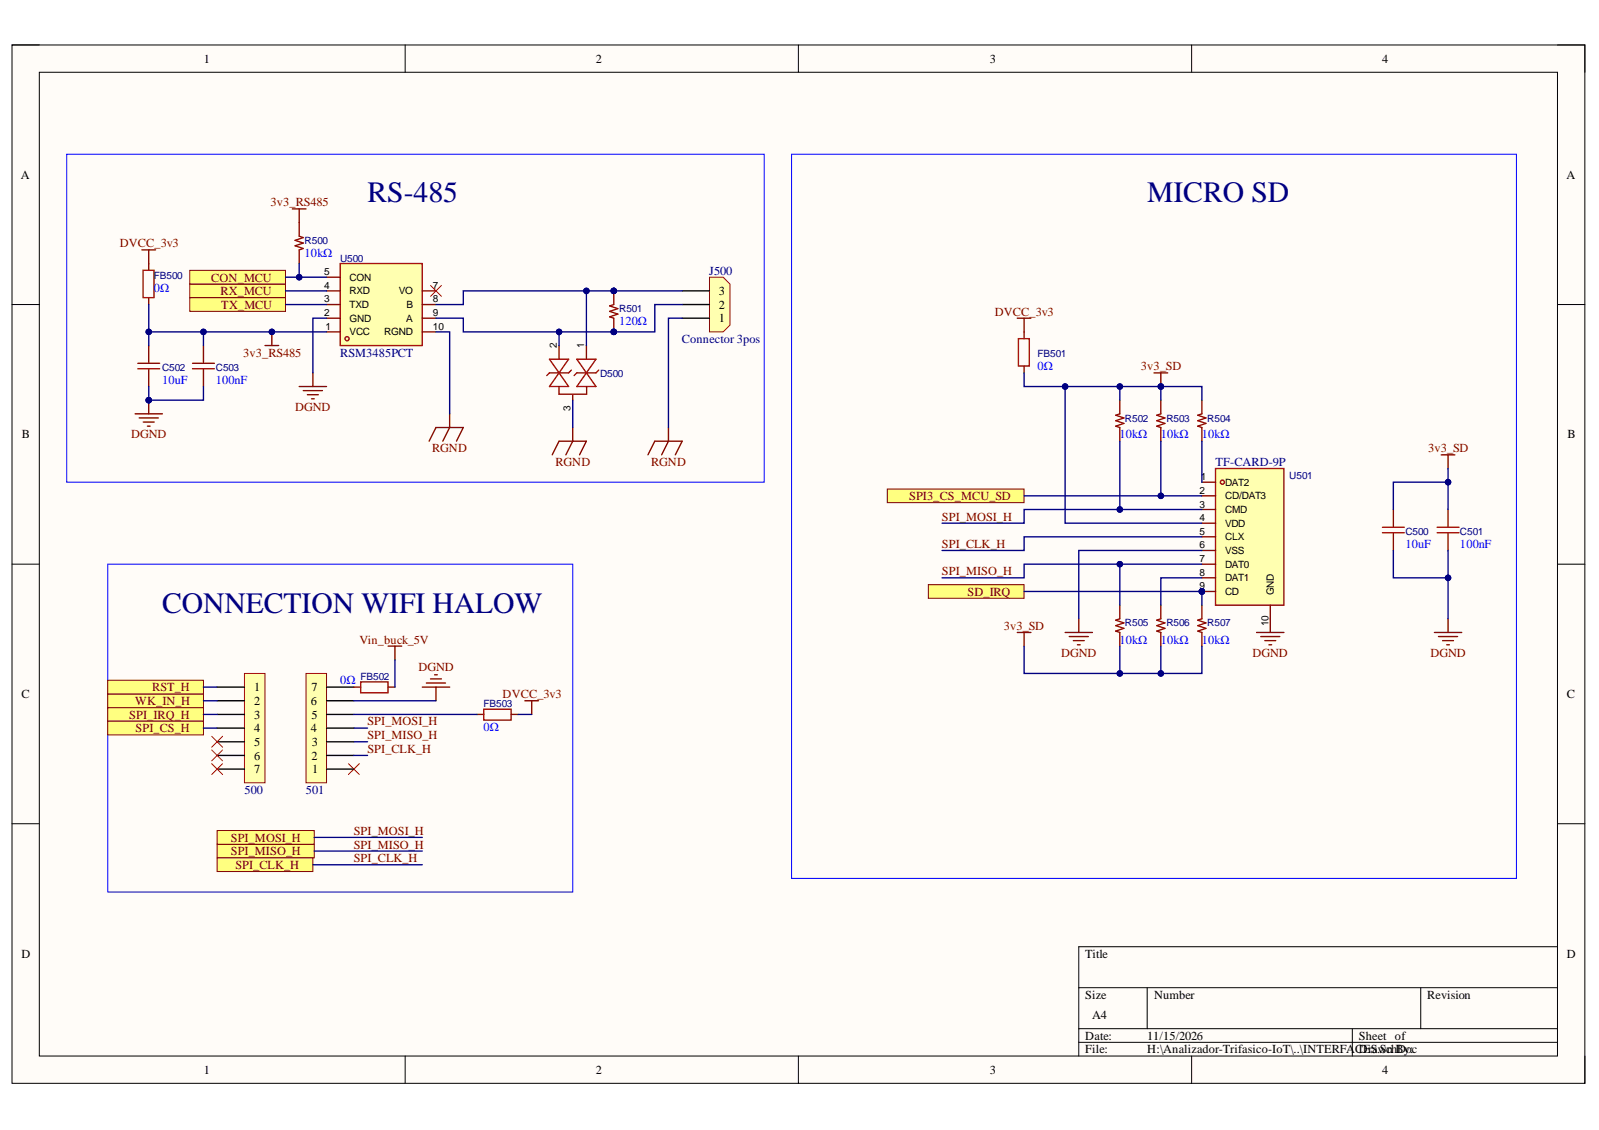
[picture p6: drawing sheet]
<svg xmlns="http://www.w3.org/2000/svg" width="297mm" height="210mm" viewBox="0 0 297 210" stroke-linecap="round" stroke-linejoin="round" font-family="sans-serif">
<defs><g id="words">
<g font-size="5.5" fill="#000080">
<text x="68.2" y="37.6">RS-485</text>
<text x="213.1" y="37.6">MICRO SD</text>
<text x="30.1" y="113.8">CONNECTION WIFI HALOW</text>
</g>
<g font-size="2.3">
<text x="37.9" y="11.7">1</text>
<text x="110.7" y="11.7">2</text>
<text x="183.9" y="11.7">3</text>
<text x="256.8" y="11.7">4</text>
<text x="3.9" y="33.3">A</text>
<text x="291" y="33.3">A</text>
<text x="133.5" y="59.9">1</text>
<text x="133.5" y="57.4">2</text>
<text x="133.5" y="54.8">3</text>
<text x="4.1" y="81.4">B</text>
<text x="291.2" y="81.4">B</text>
<text x="4" y="129.7">C</text>
<text x="47.2" y="128.4">1</text>
<text x="47.2" y="130.9">2</text>
<text x="57.8" y="130.9">6</text>
<text x="57.8" y="128.4">7</text>
<text x="291.1" y="129.7">C</text>
<text x="47.2" y="133.5">3</text>
<text x="47.2" y="136">4</text>
<text x="57.8" y="136">4</text>
<text x="57.8" y="133.5">5</text>
<text x="47.2" y="138.5">5</text>
<text x="47.2" y="141.1">6</text>
<text x="47.2" y="143.6">7</text>
<text x="57.8" y="141.1">2</text>
<text x="57.9" y="138.5">3</text>
<text x="58" y="143.6">1</text>
<text x="4" y="177.9">D</text>
<text x="201.6" y="177.9">Title</text>
<text x="291.1" y="177.9">D</text>
<text x="201.6" y="185.5">Size</text>
<text x="214.4" y="185.5">Number</text>
<text x="265.1" y="185.5">Revision</text>
<text x="202.9" y="189.3">A4</text>
<text x="201.6" y="193.1">Date:</text>
<text x="201.6" y="195.7">File:</text>
<text x="213.1" y="193.1">11/15/2026</text>
<text x="213.1" y="195.7">H:\Analizador-Trifasico-IoT\..\INTERFA</text>
<text x="251.8" y="195.7">CES.Sn Doc</text>
<text x="252.4" y="193.1">Sheet of</text>
<text x="252.4" y="195.7">DrawchBy:</text>
<text x="37.9" y="199.5">1</text>
<text x="110.7" y="199.5">2</text>
<text x="183.9" y="199.5">3</text>
<text x="256.8" y="199.5">4</text>
</g>
<g font-size="2.3" fill="#800000">
<text x="50.2" y="38.4">3v3_RS485</text>
<text x="22.2" y="46">DVCC_3v3</text>
<text x="39.2" y="52.3">CON_MCU</text>
<text x="40.9" y="54.8">RX_MCU</text>
<text x="41.1" y="57.4">TX_MCU</text>
<text x="184.8" y="58.6">DVCC_3v3</text>
<text x="45.2" y="66.2">3v3_RS485</text>
<text x="211.9" y="68.8">3v3_SD</text>
<text x="54.8" y="76.4">DGND</text>
<text x="24.4" y="81.4">DGND</text>
<text x="80.3" y="84">RGND</text>
<text x="265.3" y="84">3v3_SD</text>
<text x="103.2" y="86.5">RGND</text>
<text x="120.9" y="86.5">RGND</text>
<text x="168.9" y="92.9">SPI3_CS_MCU_SD</text>
<text x="175" y="96.7">SPI_MOSI_H</text>
<text x="175" y="101.8">SPI_CLK_H</text>
<text x="175" y="106.9">SPI_MISO_H</text>
<text x="179.7" y="110.7">SD_IRQ</text>
<text x="66.8" y="119.5">Vin_buck_5V</text>
<text x="186.5" y="117">3v3_SD</text>
<text x="77.7" y="124.6">DGND</text>
<text x="197.1" y="122.1">DGND</text>
<text x="232.7" y="122.1">DGND</text>
<text x="265.7" y="122.1">DGND</text>
<text x="25.1" y="130.9">WK_IN_H</text>
<text x="28.2" y="128.4">RST_H</text>
<text x="93.4" y="129.7">DVCC_3v3</text>
<text x="24" y="133.5">SPI_IRQ_H</text>
<text x="25.2" y="136">SPI_CS_H</text>
<text x="68.2" y="134.7">SPI_MOSI_H</text>
<text x="68.2" y="137.3">SPI_MISO_H</text>
<text x="68.2" y="139.8">SPI_CLK_H</text>
<text x="65.7" y="155.1">SPI_MOSI_H</text>
<text x="42.9" y="158.9">SPI_MISO_H</text>
<text x="42.9" y="156.4">SPI_MOSI_H</text>
<text x="43.7" y="161.4">SPI_CLK_H</text>
<text x="65.7" y="157.6">SPI_MISO_H</text>
<text x="65.7" y="160.2">SPI_CLK_H</text>
</g>
<g font-size="2.3" fill="#00f">
<text x="56.6" y="47.7">10kΩ</text>
<text x="28.6" y="54.3">0Ω</text>
<text x="115" y="60.4">120Ω</text>
<text x="30.1" y="71.3">10uF</text>
<text x="40.1" y="71.3">100nF</text>
<text x="192.7" y="68.8">0Ω</text>
<text x="208" y="81.4">10kΩ</text>
<text x="215.7" y="81.4">10kΩ</text>
<text x="223.3" y="81.4">10kΩ</text>
<text x="261.1" y="101.8">10uF</text>
<text x="271.2" y="101.8">100nF</text>
<text x="208" y="119.5">10kΩ</text>
<text x="215.7" y="119.5">10kΩ</text>
<text x="223.3" y="119.5">10kΩ</text>
<text x="63.2" y="127.1">0Ω</text>
<text x="89.8" y="135.8">0Ω</text>
</g>
<g font-size="2.3" fill="#000080">
<text x="131.8" y="51">J500</text>
<text x="126.7" y="63.7">Connector 3pos</text>
<text x="63.2" y="66.2">RSM3485PCT</text>
<text x="225.8" y="86.5">TF-CARD-9P</text>
<text x="45.4" y="147.4">500</text>
<text x="56.8" y="147.4">501</text>
</g>
<g font-size="1.9" fill="#000080">
<text x="56.6" y="45.3">R500</text>
<text x="28.6" y="51.9">FB500</text>
<text x="63.2" y="48.6">U500</text>
<text x="115" y="58">R501</text>
<text x="30.1" y="68.9">C502</text>
<text x="40.1" y="68.9">C503</text>
<text x="111.5" y="70.1">D500</text>
<text x="192.7" y="66.3">FB501</text>
<text x="209" y="78.3">R502</text>
<text x="216.7" y="78.3">R503</text>
<text x="224.3" y="78.3">R504</text>
<text x="239.5" y="89">U501</text>
<text x="261.1" y="99.4">C500</text>
<text x="271.2" y="99.4">C501</text>
<text x="209" y="116.3">R505</text>
<text x="216.7" y="116.3">R506</text>
<text x="224.3" y="116.3">R507</text>
<text x="67" y="126.3">FB502</text>
<text x="89.8" y="131.4">FB503</text>
</g>
<g font-size="1.9">
<text x="60.2" y="53.6">4</text>
<text x="60.2" y="51.1">5</text>
<text x="64.9" y="52.1">CON</text>
<text x="80.4" y="53.6">7</text>
<text x="60.2" y="58.7">2</text>
<text x="60.2" y="56.2">3</text>
<text x="64.9" y="59.7">GND</text>
<text x="64.9" y="57.2">TXD</text>
<text x="64.9" y="54.7">RXD</text>
<text x="74.1" y="54.7">VO</text>
<text x="75.4" y="59.7">A</text>
<text x="75.5" y="57.2">B</text>
<text x="80.4" y="56.2">8</text>
<text x="80.4" y="58.7">9</text>
<text x="60.5" y="61.2">1</text>
<text x="64.9" y="62.3">VCC</text>
<text x="71.4" y="62.3">RGND</text>
<text x="80.4" y="61.2">10</text>
<text x="103.4" y="64.7" transform="rotate(-90 103.4 64.7)">2</text>
<text x="108.5" y="64.7" transform="rotate(-90 108.5 64.7)">1</text>
<text x="106" y="76.3" transform="rotate(-90 106 76.3)">3</text>
<text x="223.1" y="89.2">1</text>
<text x="222.8" y="91.7">2</text>
<text x="222.8" y="94.3">3</text>
<text x="227.6" y="90.2">DAT2</text>
<text x="227.6" y="92.8">CD/DAT3</text>
<text x="227.6" y="95.3">CMD</text>
<text x="222.8" y="96.8">4</text>
<text x="222.8" y="99.4">5</text>
<text x="222.8" y="101.9">6</text>
<text x="227.6" y="97.8">VDD</text>
<text x="227.6" y="100.4">CLX</text>
<text x="222.8" y="104.4">7</text>
<text x="222.8" y="107">8</text>
<text x="227.6" y="102.9">VSS</text>
<text x="227.6" y="105.4">DAT0</text>
<text x="227.6" y="108">DAT1</text>
<text x="222.8" y="109.5">9</text>
<text x="227.6" y="110.5">CD</text>
<text x="236.6" y="110.6" transform="rotate(-90 236.6 110.6)">GND</text>
<text x="235.6" y="116.3" transform="rotate(-90 235.6 116.3)">10</text>
</g>
</g></defs>
<path d="M2.2 8.4h292.2v192.8h-292.2z" fill-rule="evenodd" fill="#fffcf8"/>
<path d="M2.2 8.4h292.2v192.8h-292.2z" fill="none" stroke="#000" stroke-width=".19"/>
<path d="M7.3 13.4h282v182.8h-282z" fill-rule="evenodd" fill="#fffcf8"/>
<g fill="none" stroke="#000" stroke-width=".19">
<path d="M2.2 8.3h5.1M7.3 13.4h282v182.8h-282zM75.3 8.3v5.1M148.3 8.3v5.1M221.4 8.4v5M289.3 8.4h5.1v5M2.2 56.6h5.1M289.3 56.6h5.1M2.2 104.8h5.1M289.3 104.8h5.1M2.2 153h5.1M289.3 153h5.1"/>
<path d="M289.3 175.9h-88.9v20.3M75.3 196.2v5M148.3 196.2v5M200.4 183.5h88.9M200.4 191.1h88.9M200.4 193.6h88.9M213.1 183.5v7.6M221.4 196.2v5M251.2 191.1v5.1M263.9 183.5v7.6M294.4 196.2v5"/>
</g>
<path d="M63.2 49h15.2v15.2h-15.2z" fill-rule="evenodd" fill="#ffffb0"/>
<g fill="none" stroke="#a00000" stroke-width=".25">
<path d="M63.2 49h15.2v15.2h-15.2zM102.1 66.7h3.5l-3.5 5.1h3.5zM106.1 68.8l-.5 .5h-3.5l-.5 .5M107.2 66.7l3.5 5.1h-3.5l3.5-5.1zM111.2 68.8l-.5 .5h-3.5l-.6 .5"/>
<circle cx="64.5" cy="62.9" r=".38"/>
</g>
<g fill="none" stroke="#800" stroke-width=".25">
<path d="M60.7 59.1h2.5M60.7 56.6h2.5M60.7 54h2.5M60.7 51.5h2.5M78.4 59.1h2.6M78.4 56.6h2.6M78.4 54h2.6M27.6 64.2v3.2M27.6 68.6v3.2M60.7 61.6h2.5M78.4 61.6h2.6M103.9 64.2v2.5"/>
<path d="M106.4 73.3v1M108.9 64.2v2.5"/>
</g>
<path d="M55.6 71.8h5.1M56.3 72.6h3.6M57.1 73.3h2M57.9 74.1h.5M58.1 69.3v2.5M83.5 76.9v2.5l-1.2 2.6M106.4 79.4v2.6l-1.3 2.5M124.2 79.4v2.6l-1.3 2.5M79.7 82l1.3-2.6h5.1l-1.3 2.6M102.6 84.5l1.3-2.5h5l-1.2 2.5M120.4 84.5l1.2-2.5h5.1l-1.3 2.5" fill="none" stroke="#800000" stroke-width=".25"/>
<path d="M25.6 67.5h4.1M25.6 68.5h4.1M103.8 71.8v1.4h5.2v-1.4" fill="none" stroke="#980000" stroke-width=".25"/>
<path d="M12.4 28.7h129.6v60.9h-129.6z" fill="none" stroke="#00f" stroke-width=".19"/>
<path d="M131.8 51.5h2.5l1.3 1.3v7.6l-1.3 1.2h-2.5z" fill-rule="evenodd" fill="#ffffb0"/>
<path d="M131.8 51.5h2.5l1.3 1.3v7.6l-1.3 1.2h-2.5z" fill="none" stroke="#980000" stroke-width=".19"/>
<path d="M126.7 59.1h5.1M126.7 56.6h5.1M126.7 54h5.1" fill="none" stroke="#000" stroke-width=".25"/>
<path d="M80 53l2 2M82 53l-2 2" fill="none" stroke="#f00" stroke-width=".19"/>
<path d="M55.6 41.3v2.6M55.6 46.4v2.6" fill="none" stroke="#800" stroke-width=".25"/>
<path d="M55.6 43.9l.7 .2-1.5 .5 1.5 .6-1.5 .5 1.5 .5-.7 .2" fill="none" stroke="#980000" stroke-width=".25"/>
<path d="M35.3 52.8h17.7v2.5h-17.7z" fill-rule="evenodd" fill="#ffff80"/>
<path d="M35.3 52.8h17.7v2.5h-17.7z" fill="none" stroke="#800000" stroke-width=".19"/>
<path d="M35.3 55.3h17.7v2.5h-17.7z" fill-rule="evenodd" fill="#ffff80"/>
<path d="M35.3 55.3h17.7v2.5h-17.7z" fill="none" stroke="#800000" stroke-width=".19"/>
<path d="M35.3 50.2h17.7v2.6h-17.7z" fill-rule="evenodd" fill="#ffff80"/>
<path d="M35.3 50.2h17.7v2.6h-17.7z" fill="none" stroke="#800000" stroke-width=".19"/>
<circle cx="223.3" cy="109.9" r=".51" fill="#000080"/>
<circle cx="223.3" cy="109.9" r=".51" fill="none" stroke="#000080" stroke-width=".19"/>
<path d="M225.8 87h12.7v25.4h-12.7z" fill-rule="evenodd" fill="#ffffb0"/>
<g fill="none" stroke="#a00000" stroke-width=".25">
<path d="M225.8 87h12.7v25.4h-12.7z"/>
<circle cx="227.1" cy="89.6" r=".38"/>
</g>
<path d="M223.3 89.6h2.5M223.3 92.1h2.5M223.3 94.6h2.5M223.3 97.2h2.5M223.3 99.7h2.5M223.3 102.3h2.5M223.3 104.8h2.5M223.3 107.3h2.5M223.3 109.9h2.5" fill="none" stroke="#800" stroke-width=".25"/>
<circle cx="223.3" cy="109.9" r=".51" fill="#000080"/>
<circle cx="223.3" cy="109.9" r=".51" fill="none" stroke="#000080" stroke-width=".19"/>
<path d="M258.8 94.6v3.2M258.8 99.1v3.2M236 112.4v2.5" fill="none" stroke="#800" stroke-width=".25"/>
<path d="M256.8 97.9h4.1M256.8 99h4.1" fill="none" stroke="#980000" stroke-width=".25"/>
<path d="M189 59.1h2.5M190.2 59.1v2.6M233.4 117.5h5.1M234.2 118.2h3.5M235 119h2M235.7 119.8h.5M236 114.9v2.6M266.5 117.5h5M267.2 118.2h3.6M268 119h2M268.7 119.8h.6M269 114.9v2.6" fill="none" stroke="#800000" stroke-width=".25"/>
<path d="M147 28.7h134.7v134.5h-134.7z" fill="none" stroke="#00f" stroke-width=".19"/>
<path d="M164.8 90.8h25.4v2.6h-25.4z" fill-rule="evenodd" fill="#ffff80"/>
<path d="M164.8 90.8h25.4v2.6h-25.4z" fill="none" stroke="#800000" stroke-width=".19"/>
<path d="M269 94.6v3.2M269 99.1v3.2" fill="none" stroke="#800" stroke-width=".25"/>
<path d="M267 97.9h4M267 99h4" fill="none" stroke="#980000" stroke-width=".25"/>
<path d="M45.4 125.1h3.8v20.3h-3.8z" fill-rule="evenodd" fill="#ffffb0"/>
<path d="M45.4 125.1h3.8v20.3h-3.8z" fill="none" stroke="#980000" stroke-width=".19"/>
<path d="M40.3 127.6h5.1M40.3 130.2h5.1M40.3 132.7h5.1M40.3 135.2h5.1M40.3 137.8h5.1M40.3 140.3h5.1M40.3 142.9h5.1" fill="none" stroke="#000" stroke-width=".25"/>
<path d="M72.1 120h2.5M73.4 120v2.6M78.4 127.6h5.1M79.2 126.9h3.6M80 126.1h2M80.7 125.3h.5M81 127.6v2.6M97.5 130.2h2.5M98.8 130.2v2.5" fill="none" stroke="#800000" stroke-width=".25"/>
<path d="M39.3 139.3l2 2M41.3 139.3l-2 2M39.3 141.8l2 2.1M41.3 141.8l-2 2.1M64.7 141.8l2.1 2.1M66.8 141.8l-2.1 2.1" fill="none" stroke="#f00" stroke-width=".19"/>
<path d="M20 104.8h86.4v60.9h-86.4z" fill="none" stroke="#00f" stroke-width=".19"/>
<path d="M56.8 125.1h3.9v20.3h-3.9z" fill-rule="evenodd" fill="#ffffb0"/>
<path d="M56.8 125.1h3.9v20.3h-3.9z" fill="none" stroke="#980000" stroke-width=".19"/>
<path d="M60.7 137.8h5M60.7 135.2h5M60.7 132.7h5M60.7 130.2h5M60.7 127.6h5M60.7 142.9h5M60.7 140.3h5" fill="none" stroke="#000" stroke-width=".25"/>
<path d="M39.3 136.8l2 2M41.3 136.8l-2 2" fill="none" stroke="#f00" stroke-width=".19"/>
<path d="M20 131.4h17.8v2.6h-17.8z" fill-rule="evenodd" fill="#ffff80"/>
<path d="M20 131.4h17.8v2.6h-17.8z" fill="none" stroke="#800000" stroke-width=".19"/>
<path d="M20 134h17.8v2.5h-17.8z" fill-rule="evenodd" fill="#ffff80"/>
<path d="M20 134h17.8v2.5h-17.8z" fill="none" stroke="#800000" stroke-width=".19"/>
<path d="M20 128.9h17.8v2.5h-17.8z" fill-rule="evenodd" fill="#ffff80"/>
<path d="M20 128.9h17.8v2.5h-17.8z" fill="none" stroke="#800000" stroke-width=".19"/>
<path d="M20 126.4h17.8v2.5h-17.8z" fill-rule="evenodd" fill="#ffff80"/>
<path d="M20 126.4h17.8v2.5h-17.8z" fill="none" stroke="#800000" stroke-width=".19"/>
<path d="M26.4 46.4h2.5M27.6 46.4v2.6M189 117.5h2.5M190.2 117.5v2.5M197.9 117.5h5M198.6 118.2h3.6M199.4 119h2M200.1 119.8h.6M200.4 114.9v2.6" fill="none" stroke="#800000" stroke-width=".25"/>
<g fill="none" stroke="#800" stroke-width=".25">
<path d="M27.6 49v1.2M27.6 55.3v1.3M208 74.3v2.6M208 79.4v2.6M215.6 74.3v2.6M215.6 79.4v2.6M223.3 74.3v2.6M223.3 79.4v2.6M208 112.4v2.5M208 117.5v2.5M215.6 112.4v2.5M215.6 117.5v2.5"/>
<path d="M223.3 112.4v2.5M223.3 117.5v2.5M65.7 127.6h1.3M72.1 127.6h1.3M88.6 132.7h1.3M95 132.7h1.2"/>
</g>
<path d="M26.6 50.2h2v5.1h-2zM67 126.7h5.1v2h-5.1zM89.9 131.7h5v2.1h-5z" fill="none" stroke="#a00000" stroke-width=".25"/>
<path d="M208 76.9l-.7 .2 1.5 .5-1.5 .5 1.5 .6-1.5 .5 .7 .2M215.6 76.9l-.7 .2 1.5 .5-1.5 .5 1.5 .6-1.5 .5 .7 .2M223.3 76.9l-.8 .2 1.5 .5-1.5 .5 1.5 .6-1.5 .5 .8 .2M208 114.9l-.7 .3 1.5 .5-1.5 .5 1.5 .5-1.5 .5 .7 .3M215.6 114.9l-.7 .3 1.5 .5-1.5 .5 1.5 .5-1.5 .5 .7 .3M223.3 114.9l-.8 .3 1.5 .5-1.5 .5 1.5 .5-1.5 .5 .8 .3" fill="none" stroke="#980000" stroke-width=".25"/>
<path d="M172.4 108.6h17.8v2.5h-17.8z" fill-rule="evenodd" fill="#ffff80"/>
<path d="M172.4 108.6h17.8v2.5h-17.8z" fill="none" stroke="#800000" stroke-width=".19"/>
<path d="M25.1 76.9h5.1M25.9 77.6h3.5M26.6 78.4h2M27.4 79.2h.5M27.6 74.3v2.6" fill="none" stroke="#800000" stroke-width=".25"/>
<circle cx="27.6" cy="74.3" r=".51" fill="#000080"/>
<circle cx="27.6" cy="74.3" r=".51" fill="none" stroke="#000080" stroke-width=".19"/>
<path d="M49.2 64.2h2.6M50.5 61.6v2.6" fill="none" stroke="#800000" stroke-width=".25"/>
<circle cx="50.5" cy="61.6" r=".51" fill="#000080"/>
<circle cx="50.5" cy="61.6" r=".51" fill="none" stroke="#000080" stroke-width=".19"/>
<path d="M54.3 38.8h2.5M55.6 38.8v2.5M214.4 69.3h2.5M215.6 69.3v2.5" fill="none" stroke="#800000" stroke-width=".25"/>
<path d="M190.2 61.7v1.2M190.2 68v1.3" fill="none" stroke="#800" stroke-width=".25"/>
<path d="M189.2 62.9h2v5.1h-2z" fill="none" stroke="#a00000" stroke-width=".25"/>
<circle cx="215.6" cy="71.8" r=".51" fill="#000080"/>
<circle cx="215.6" cy="71.8" r=".51" fill="none" stroke="#000080" stroke-width=".19"/>
<path d="M267.7 84.5h2.6M269 84.5v2.5" fill="none" stroke="#800000" stroke-width=".25"/>
<path d="M37.8 64.2v3.2M37.8 68.6v3.2" fill="none" stroke="#800" stroke-width=".25"/>
<path d="M35.8 67.5h4M35.8 68.5h4" fill="none" stroke="#980000" stroke-width=".25"/>
<circle cx="114" cy="54" r=".51" fill="#000080"/>
<circle cx="114" cy="54" r=".51" fill="none" stroke="#000080" stroke-width=".19"/>
<circle cx="114" cy="61.6" r=".51" fill="#000080"/>
<circle cx="114" cy="61.6" r=".51" fill="none" stroke="#000080" stroke-width=".19"/>
<path d="M114 54v2.6" fill="none" stroke="#800" stroke-width=".25"/>
<circle cx="114" cy="54" r=".51" fill="#000080"/>
<circle cx="114" cy="54" r=".51" fill="none" stroke="#000080" stroke-width=".19"/>
<path d="M114 59.1v2.5" fill="none" stroke="#800" stroke-width=".25"/>
<circle cx="114" cy="61.6" r=".51" fill="#000080"/>
<circle cx="114" cy="61.6" r=".51" fill="none" stroke="#000080" stroke-width=".19"/>
<path d="M114 56.6l-.7 .2 1.5 .5-1.5 .5 1.5 .5-1.5 .6 .7 .2" fill="none" stroke="#980000" stroke-width=".25"/>
<path d="M40.3 156.8h18.1v2.6h-18.1z" fill-rule="evenodd" fill="#ffff80"/>
<path d="M40.3 156.8h18.1v2.6h-18.1z" fill="none" stroke="#800000" stroke-width=".19"/>
<path d="M40.3 159.4h17.8v2.5h-17.8z" fill-rule="evenodd" fill="#ffff80"/>
<path d="M40.3 159.4h17.8v2.5h-17.8z" fill="none" stroke="#800000" stroke-width=".19"/>
<path d="M40.3 154.3h18.1v2.5h-18.1z" fill-rule="evenodd" fill="#ffff80"/>
<path d="M40.3 154.3h18.1v2.5h-18.1z" fill="none" stroke="#800000" stroke-width=".19"/>
<path d="M126.7 59.1h-2.5v20.3M81 61.6h2.5v15.3M103.9 61.6h10.1M106.4 74.3v5.1" fill="none" stroke="#000080" stroke-width=".25"/>
<circle cx="103.9" cy="61.6" r=".51" fill="#000080"/>
<circle cx="103.9" cy="61.6" r=".51" fill="none" stroke="#000080" stroke-width=".19"/>
<circle cx="114" cy="61.6" r=".51" fill="#000080"/>
<circle cx="114" cy="61.6" r=".51" fill="none" stroke="#000080" stroke-width=".19"/>
<path d="M126.7 56.6h-5.1v5h-7.6" fill="none" stroke="#000080" stroke-width=".25"/>
<circle cx="114" cy="61.6" r=".51" fill="#000080"/>
<circle cx="114" cy="61.6" r=".51" fill="none" stroke="#000080" stroke-width=".19"/>
<path d="M114 54h12.7" fill="none" stroke="#000080" stroke-width=".25"/>
<circle cx="114" cy="54" r=".51" fill="#000080"/>
<circle cx="114" cy="54" r=".51" fill="none" stroke="#000080" stroke-width=".19"/>
<path d="M55.6 49v2.5" fill="none" stroke="#000080" stroke-width=".25"/>
<circle cx="55.6" cy="51.5" r=".51" fill="#000080"/>
<circle cx="55.6" cy="51.5" r=".51" fill="none" stroke="#000080" stroke-width=".19"/>
<path d="M53 51.5h7.7" fill="none" stroke="#000080" stroke-width=".25"/>
<circle cx="55.6" cy="51.5" r=".51" fill="#000080"/>
<circle cx="55.6" cy="51.5" r=".51" fill="none" stroke="#000080" stroke-width=".19"/>
<path d="M190.2 92.1h33.1" fill="none" stroke="#000080" stroke-width=".25"/>
<circle cx="215.6" cy="92.1" r=".51" fill="#000080"/>
<circle cx="215.6" cy="92.1" r=".51" fill="none" stroke="#000080" stroke-width=".19"/>
<path d="M258.8 102.3v5h10.2v-5" fill="none" stroke="#000080" stroke-width=".25"/>
<circle cx="269" cy="107.3" r=".51" fill="#000080"/>
<circle cx="269" cy="107.3" r=".51" fill="none" stroke="#000080" stroke-width=".19"/>
<path d="M269 107.3v7.6" fill="none" stroke="#000080" stroke-width=".25"/>
<circle cx="269" cy="107.3" r=".51" fill="#000080"/>
<circle cx="269" cy="107.3" r=".51" fill="none" stroke="#000080" stroke-width=".19"/>
<path d="M269 87v2.6h-10.2v5" fill="none" stroke="#000080" stroke-width=".25"/>
<circle cx="269" cy="89.6" r=".51" fill="#000080"/>
<circle cx="269" cy="89.6" r=".51" fill="none" stroke="#000080" stroke-width=".19"/>
<path d="M269 89.6v5" fill="none" stroke="#000080" stroke-width=".25"/>
<circle cx="269" cy="89.6" r=".51" fill="#000080"/>
<circle cx="269" cy="89.6" r=".51" fill="none" stroke="#000080" stroke-width=".19"/>
<g fill="none" stroke="#000080" stroke-width=".25">
<path d="M215.6 82v10.1M223.3 82v7.6M37.8 130.2h2.5M37.8 135.2h2.5M37.8 127.6h2.5M37.8 132.7h2.5M65.7 130.2h15.3M65.7 135.2h2.6M65.7 137.8h2.6M65.7 132.7h22.9M73.4 122.6v5M96.2 132.7h2.6"/>
<path d="M65.7 140.3h2.6"/>
</g>
<circle cx="215.6" cy="92.1" r=".51" fill="#000080"/>
<circle cx="215.6" cy="92.1" r=".51" fill="none" stroke="#000080" stroke-width=".19"/>
<path d="M208 82v12.6" fill="none" stroke="#000080" stroke-width=".25"/>
<circle cx="208" cy="94.6" r=".51" fill="#000080"/>
<circle cx="208" cy="94.6" r=".51" fill="none" stroke="#000080" stroke-width=".19"/>
<path d="M208 104.8v7.6M223.3 107.3h-7.7v5.1" fill="none" stroke="#000080" stroke-width=".25"/>
<circle cx="208" cy="104.8" r=".51" fill="#000080"/>
<circle cx="208" cy="104.8" r=".51" fill="none" stroke="#000080" stroke-width=".19"/>
<path d="M223.3 109.9v2.5" fill="none" stroke="#000080" stroke-width=".25"/>
<circle cx="223.3" cy="109.9" r=".51" fill="#000080"/>
<circle cx="223.3" cy="109.9" r=".51" fill="none" stroke="#000080" stroke-width=".19"/>
<path d="M215.6 71.8v2.5M223.3 102.3h-22.9v12.6" fill="none" stroke="#000080" stroke-width=".25"/>
<circle cx="215.6" cy="71.8" r=".51" fill="#000080"/>
<circle cx="215.6" cy="71.8" r=".51" fill="none" stroke="#000080" stroke-width=".19"/>
<path d="M208 71.8v2.5" fill="none" stroke="#000080" stroke-width=".25"/>
<circle cx="208" cy="71.8" r=".51" fill="#000080"/>
<circle cx="208" cy="71.8" r=".51" fill="none" stroke="#000080" stroke-width=".19"/>
<path d="M197.9 71.8h25.4v2.5" fill="none" stroke="#000080" stroke-width=".25"/>
<circle cx="197.9" cy="71.8" r=".51" fill="#000080"/>
<circle cx="197.9" cy="71.8" r=".51" fill="none" stroke="#000080" stroke-width=".19"/>
<circle cx="208" cy="71.8" r=".51" fill="#000080"/>
<circle cx="208" cy="71.8" r=".51" fill="none" stroke="#000080" stroke-width=".19"/>
<circle cx="215.6" cy="71.8" r=".51" fill="#000080"/>
<circle cx="215.6" cy="71.8" r=".51" fill="none" stroke="#000080" stroke-width=".19"/>
<path d="M190.2 120v5.1h33.1v-5.1" fill="none" stroke="#000080" stroke-width=".25"/>
<circle cx="208" cy="125.1" r=".51" fill="#000080"/>
<circle cx="208" cy="125.1" r=".51" fill="none" stroke="#000080" stroke-width=".19"/>
<circle cx="215.6" cy="125.1" r=".51" fill="#000080"/>
<circle cx="215.6" cy="125.1" r=".51" fill="none" stroke="#000080" stroke-width=".19"/>
<path d="M215.6 120v5.1" fill="none" stroke="#000080" stroke-width=".25"/>
<circle cx="215.6" cy="125.1" r=".51" fill="#000080"/>
<circle cx="215.6" cy="125.1" r=".51" fill="none" stroke="#000080" stroke-width=".19"/>
<path d="M208 120v5.1" fill="none" stroke="#000080" stroke-width=".25"/>
<circle cx="208" cy="125.1" r=".51" fill="#000080"/>
<circle cx="208" cy="125.1" r=".51" fill="none" stroke="#000080" stroke-width=".19"/>
<path d="M190.2 109.9h33.1" fill="none" stroke="#000080" stroke-width=".25"/>
<circle cx="223.3" cy="109.9" r=".51" fill="#000080"/>
<circle cx="223.3" cy="109.9" r=".51" fill="none" stroke="#000080" stroke-width=".19"/>
<path d="M60.7 61.6h-33.1v2.6" fill="none" stroke="#000080" stroke-width=".25"/>
<circle cx="50.5" cy="61.6" r=".51" fill="#000080"/>
<circle cx="50.5" cy="61.6" r=".51" fill="none" stroke="#000080" stroke-width=".19"/>
<circle cx="37.8" cy="61.6" r=".51" fill="#000080"/>
<circle cx="37.8" cy="61.6" r=".51" fill="none" stroke="#000080" stroke-width=".19"/>
<circle cx="27.6" cy="61.6" r=".51" fill="#000080"/>
<circle cx="27.6" cy="61.6" r=".51" fill="none" stroke="#000080" stroke-width=".19"/>
<path d="M27.6 56.6v5" fill="none" stroke="#000080" stroke-width=".25"/>
<circle cx="27.6" cy="61.6" r=".51" fill="#000080"/>
<circle cx="27.6" cy="61.6" r=".51" fill="none" stroke="#000080" stroke-width=".19"/>
<path d="M190.2 69.3v2.5h7.7v25.4h25.4" fill="none" stroke="#000080" stroke-width=".25"/>
<circle cx="197.9" cy="71.8" r=".51" fill="#000080"/>
<circle cx="197.9" cy="71.8" r=".51" fill="none" stroke="#000080" stroke-width=".19"/>
<path d="M53 54h7.7M53 56.6h7.7M60.7 59.1h-2.6v10.2M37.8 61.6v2.6" fill="none" stroke="#000080" stroke-width=".25"/>
<circle cx="37.8" cy="61.6" r=".51" fill="#000080"/>
<circle cx="37.8" cy="61.6" r=".51" fill="none" stroke="#000080" stroke-width=".19"/>
<path d="M37.8 71.8v2.5h-10.2" fill="none" stroke="#000080" stroke-width=".25"/>
<circle cx="27.6" cy="74.3" r=".51" fill="#000080"/>
<circle cx="27.6" cy="74.3" r=".51" fill="none" stroke="#000080" stroke-width=".19"/>
<path d="M27.6 71.8v2.5" fill="none" stroke="#000080" stroke-width=".25"/>
<circle cx="27.6" cy="74.3" r=".51" fill="#000080"/>
<circle cx="27.6" cy="74.3" r=".51" fill="none" stroke="#000080" stroke-width=".19"/>
<path d="M108.9 54h5.1" fill="none" stroke="#000080" stroke-width=".25"/>
<circle cx="108.9" cy="54" r=".51" fill="#000080"/>
<circle cx="108.9" cy="54" r=".51" fill="none" stroke="#000080" stroke-width=".19"/>
<circle cx="114" cy="54" r=".51" fill="#000080"/>
<circle cx="114" cy="54" r=".51" fill="none" stroke="#000080" stroke-width=".19"/>
<path d="M81 56.6h5.1v-2.6h22.8v10.2" fill="none" stroke="#000080" stroke-width=".25"/>
<circle cx="108.9" cy="54" r=".51" fill="#000080"/>
<circle cx="108.9" cy="54" r=".51" fill="none" stroke="#000080" stroke-width=".19"/>
<path d="M81 59.1h5.1v2.5h17.8v2.6" fill="none" stroke="#000080" stroke-width=".25"/>
<circle cx="103.9" cy="61.6" r=".51" fill="#000080"/>
<circle cx="103.9" cy="61.6" r=".51" fill="none" stroke="#000080" stroke-width=".19"/>
<path d="M223.3 94.6h-33.1v2.6h-15.2M58.4 158.1h20M58.4 155.6h20M58.1 160.6h20.3" fill="none" stroke="#000080" stroke-width=".25"/>
<circle cx="208" cy="94.6" r=".51" fill="#000080"/>
<circle cx="208" cy="94.6" r=".51" fill="none" stroke="#000080" stroke-width=".19"/>
<path d="M223.3 99.7h-33.1v2.6h-15.2M223.3 104.8h-33.1v2.5h-15.2" fill="none" stroke="#000080" stroke-width=".25"/>
<circle cx="208" cy="104.8" r=".51" fill="#000080"/>
<circle cx="208" cy="104.8" r=".51" fill="none" stroke="#000080" stroke-width=".19"/>
<use href="#words"/>
</svg>
